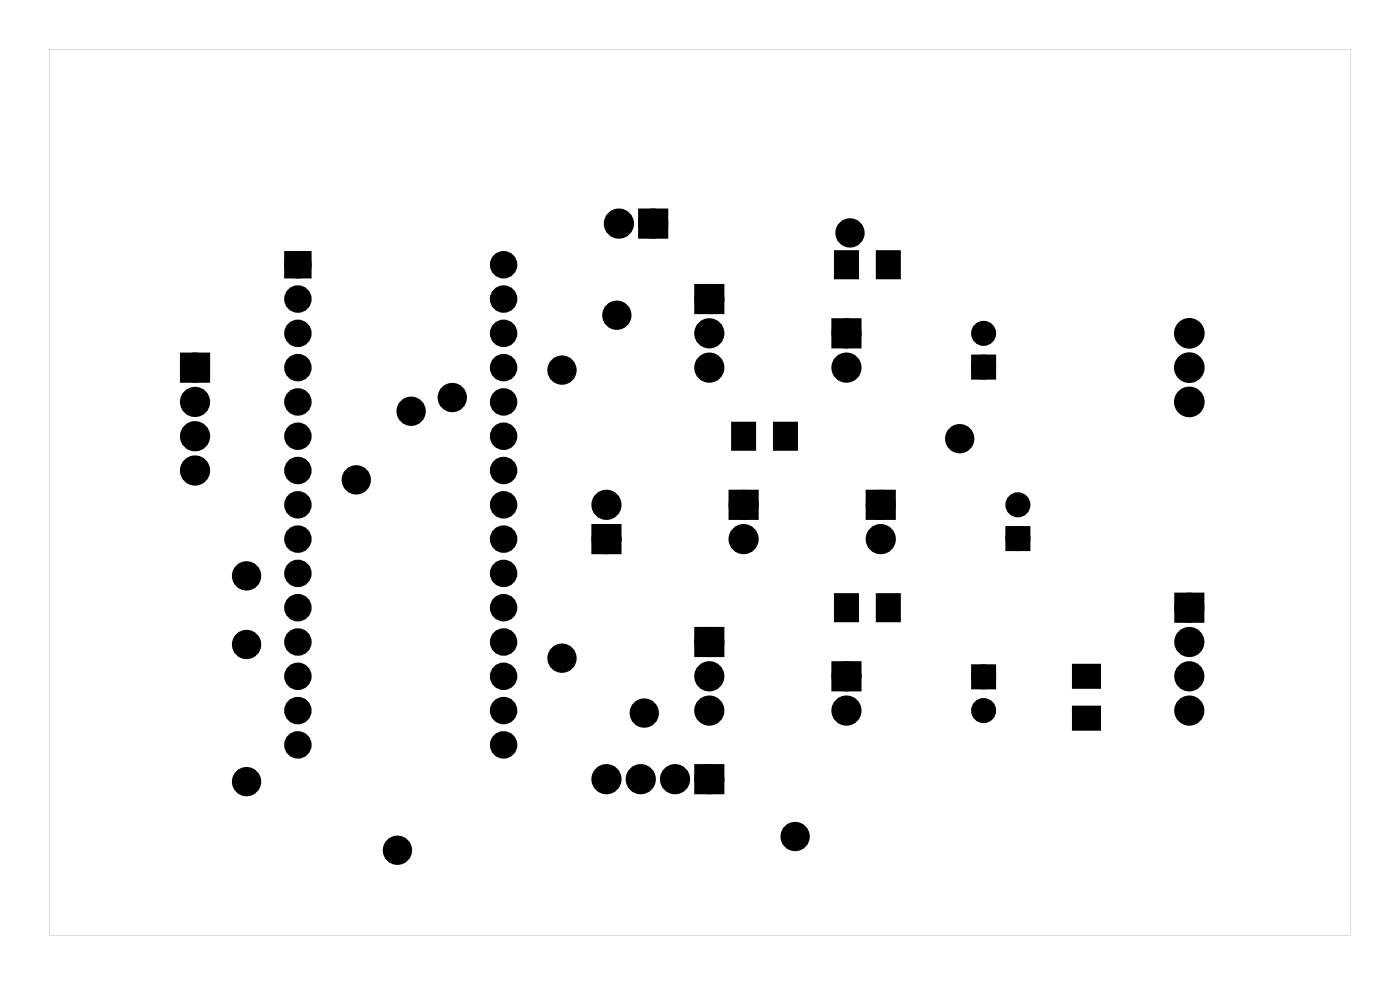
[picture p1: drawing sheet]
<svg xmlns="http://www.w3.org/2000/svg" width="104mm" height="73mm" viewBox="0 0 104 73" stroke-linecap="round" stroke-linejoin="round" font-family="sans-serif">
<g fill="#000">
<path d="M21.4 18.9h1.3v1.4h-1.3zM47.7 15.8h1.4v1.5h-1.4zM61.9 18.7h1.6v1.9h-1.6zM65 18.7h1.6v1.9h-1.6zM13.7 26.5h1.5v1.5h-1.5zM51.8 21.4h1.5v1.5h-1.5zM54.3 31.4h1.6v1.9h-1.6zM54.4 36.7h1.4v1.4h-1.4zM57.4 31.4h1.6v1.9h-1.6zM62 24h1.4v1.4h-1.4zM64.5 36.7h1.5v1.4h-1.5zM72.3 26.6h1.2v1.2h-1.2z"/>
<path d="M74.8 39.3h1.2v1.2h-1.2zM44.2 39.2h1.5v1.5h-1.5zM51.8 46.8h1.5v1.5h-1.5zM51.8 57h1.5v1.4h-1.5zM61.9 44.1h1.6v1.9h-1.6zM62 49.4h1.4v1.4h-1.4zM65 44.1h1.6v1.9h-1.6zM72.3 49.5h1.2v1.2h-1.2zM79.5 49.3h1.9v1.6h-1.9zM79.5 52.4h1.9v1.6h-1.9zM87.4 44.3h1.4v1.4h-1.4z"/>
<path d="M3.6 3.6h96.4v65.7h-96.4zM3.6 3.6v65.7h96.4v-65.7z"/>
</g>
<g fill="#000">
<circle cx="22.1" cy="19.6" r=".67"/>
<circle cx="37.3" cy="19.6" r=".67"/>
<circle cx="45.8" cy="16.6" r=".74"/>
<circle cx="48.4" cy="16.6" r=".74"/>
<circle cx="63" cy="17.3" r=".7"/>
<circle cx="14.4" cy="34.8" r=".74"/>
<circle cx="14.4" cy="29.8" r=".74"/>
<circle cx="14.4" cy="27.2" r=".74"/>
<circle cx="14.4" cy="32.3" r=".74"/>
<circle cx="22.1" cy="29.8" r=".67"/>
<circle cx="22.1" cy="34.8" r=".67"/>
<circle cx="22.1" cy="39.9" r=".67"/>
<circle cx="22.1" cy="22.1" r=".67"/>
<circle cx="22.1" cy="24.7" r=".67"/>
<circle cx="22.1" cy="37.4" r=".67"/>
<circle cx="22.1" cy="32.3" r=".67"/>
<circle cx="22.1" cy="27.2" r=".67"/>
<circle cx="26.4" cy="35.5" r=".7"/>
<circle cx="30.5" cy="30.5" r=".7"/>
<circle cx="33.5" cy="29.4" r=".7"/>
<circle cx="37.3" cy="39.9" r=".67"/>
<circle cx="37.3" cy="34.8" r=".67"/>
<circle cx="37.3" cy="29.8" r=".67"/>
<circle cx="37.3" cy="24.7" r=".67"/>
<circle cx="37.3" cy="22.1" r=".67"/>
<circle cx="37.3" cy="27.2" r=".67"/>
<circle cx="37.3" cy="37.4" r=".67"/>
<circle cx="37.3" cy="32.3" r=".67"/>
<circle cx="41.6" cy="27.4" r=".7"/>
<circle cx="44.9" cy="37.4" r=".74"/>
<circle cx="44.9" cy="39.9" r=".74"/>
<circle cx="45.7" cy="23.3" r=".7"/>
<circle cx="52.5" cy="22.1" r=".74"/>
<circle cx="52.5" cy="24.7" r=".74"/>
<circle cx="52.5" cy="27.2" r=".74"/>
<circle cx="55.1" cy="39.9" r=".74"/>
<circle cx="55.1" cy="37.4" r=".74"/>
<circle cx="62.7" cy="24.7" r=".74"/>
<circle cx="62.7" cy="27.2" r=".74"/>
<circle cx="65.2" cy="39.9" r=".74"/>
<circle cx="65.2" cy="37.4" r=".74"/>
<circle cx="71.1" cy="32.5" r=".7"/>
<circle cx="72.9" cy="24.7" r=".6"/>
<circle cx="72.9" cy="27.2" r=".6"/>
<circle cx="75.4" cy="37.4" r=".6"/>
<circle cx="75.4" cy="39.9" r=".6"/>
<circle cx="88.1" cy="29.8" r=".75"/>
<circle cx="88.1" cy="27.2" r=".75"/>
<circle cx="88.1" cy="24.7" r=".75"/>
<circle cx="18.3" cy="42.7" r=".7"/>
<circle cx="18.3" cy="47.7" r=".7"/>
<circle cx="18.3" cy="57.9" r=".7"/>
<circle cx="22.1" cy="47.5" r=".67"/>
<circle cx="22.1" cy="45" r=".67"/>
<circle cx="22.1" cy="50.1" r=".67"/>
<circle cx="22.1" cy="42.5" r=".67"/>
<circle cx="22.1" cy="55.2" r=".67"/>
<circle cx="22.1" cy="52.6" r=".67"/>
<circle cx="37.3" cy="47.5" r=".67"/>
<circle cx="37.3" cy="45" r=".67"/>
<circle cx="37.3" cy="50.1" r=".67"/>
<circle cx="37.3" cy="42.5" r=".67"/>
<circle cx="37.3" cy="55.2" r=".67"/>
<circle cx="37.3" cy="52.6" r=".67"/>
<circle cx="41.6" cy="48.7" r=".7"/>
<circle cx="44.9" cy="57.7" r=".74"/>
<circle cx="47.5" cy="57.7" r=".74"/>
<circle cx="47.7" cy="52.8" r=".7"/>
<circle cx="50" cy="57.7" r=".74"/>
<circle cx="52.5" cy="57.7" r=".74"/>
<circle cx="52.5" cy="52.6" r=".74"/>
<circle cx="52.5" cy="47.5" r=".74"/>
<circle cx="52.5" cy="50.1" r=".74"/>
<circle cx="62.7" cy="52.6" r=".74"/>
<circle cx="62.7" cy="50.1" r=".74"/>
<circle cx="72.9" cy="52.6" r=".6"/>
<circle cx="72.9" cy="50.1" r=".6"/>
<circle cx="88.1" cy="52.6" r=".74"/>
<circle cx="88.1" cy="45" r=".74"/>
<circle cx="88.1" cy="50.1" r=".74"/>
<circle cx="88.1" cy="47.5" r=".74"/>
<circle cx="29.4" cy="63" r=".7"/>
<circle cx="58.9" cy="62" r=".7"/>
</g>
<g fill="none" stroke="#000" stroke-width=".76" stroke-linecap="butt">
<path d="M47.7 15.8h1.4v1.5h-1.4zM13.7 26.5h1.5v1.5h-1.5zM44.2 39.2h1.5v1.5h-1.5zM51.8 21.4h1.5v1.5h-1.5zM54.4 36.7h1.4v1.4h-1.4zM62 24h1.4v1.4h-1.4zM64.5 36.7h1.5v1.4h-1.5zM51.8 46.8h1.5v1.5h-1.5zM51.8 57h1.5v1.4h-1.5zM62 49.4h1.4v1.4h-1.4zM87.4 44.3h1.4v1.4h-1.4z"/>
<circle cx="45.8" cy="16.6" r=".74"/>
<circle cx="48.4" cy="16.6" r=".74"/>
<circle cx="63" cy="17.3" r=".7"/>
<circle cx="14.4" cy="29.8" r=".74"/>
<circle cx="14.4" cy="27.2" r=".74"/>
<circle cx="14.4" cy="32.3" r=".74"/>
<circle cx="14.4" cy="34.8" r=".74"/>
<circle cx="26.4" cy="35.5" r=".7"/>
<circle cx="30.5" cy="30.5" r=".7"/>
<circle cx="33.5" cy="29.4" r=".7"/>
<circle cx="41.6" cy="27.4" r=".7"/>
<circle cx="44.9" cy="39.9" r=".74"/>
<circle cx="44.9" cy="37.4" r=".74"/>
<circle cx="45.7" cy="23.3" r=".7"/>
<circle cx="52.5" cy="24.7" r=".74"/>
<circle cx="52.5" cy="22.1" r=".74"/>
<circle cx="52.5" cy="27.2" r=".74"/>
<circle cx="55.1" cy="39.9" r=".74"/>
<circle cx="55.1" cy="37.4" r=".74"/>
<circle cx="62.7" cy="27.2" r=".74"/>
<circle cx="62.7" cy="24.7" r=".74"/>
<circle cx="65.2" cy="39.9" r=".74"/>
<circle cx="65.2" cy="37.4" r=".74"/>
<circle cx="71.1" cy="32.5" r=".7"/>
<circle cx="88.1" cy="29.8" r=".75"/>
<circle cx="88.1" cy="24.7" r=".75"/>
<circle cx="88.1" cy="27.2" r=".75"/>
<circle cx="18.3" cy="47.7" r=".7"/>
<circle cx="18.3" cy="57.9" r=".7"/>
<circle cx="18.3" cy="42.7" r=".7"/>
<circle cx="41.6" cy="48.7" r=".7"/>
<circle cx="44.9" cy="57.7" r=".74"/>
<circle cx="47.5" cy="57.7" r=".74"/>
<circle cx="47.7" cy="52.8" r=".7"/>
<circle cx="50" cy="57.7" r=".74"/>
<circle cx="52.5" cy="57.7" r=".74"/>
<circle cx="52.5" cy="50.1" r=".74"/>
<circle cx="52.5" cy="47.5" r=".74"/>
<circle cx="52.5" cy="52.6" r=".74"/>
<circle cx="62.7" cy="52.6" r=".74"/>
<circle cx="62.7" cy="50.1" r=".74"/>
<circle cx="88.1" cy="47.5" r=".74"/>
<circle cx="88.1" cy="45" r=".74"/>
<circle cx="88.1" cy="50.1" r=".74"/>
<circle cx="88.1" cy="52.6" r=".74"/>
<circle cx="29.4" cy="63" r=".7"/>
<circle cx="58.9" cy="62" r=".7"/>
</g>
<path d="M61.9 18.7h1.6v1.9h-1.6zM65 18.7h1.6v1.9h-1.6zM54.3 31.4h1.6v1.9h-1.6zM57.4 31.4h1.6v1.9h-1.6zM61.9 44.1h1.6v1.9h-1.6zM65 44.1h1.6v1.9h-1.6zM79.5 49.3h1.9v1.6h-1.9zM79.5 52.4h1.9v1.6h-1.9z" fill="none" stroke="#000" stroke-width=".25"/>
<g fill="none" stroke="#000" stroke-width=".69" stroke-linecap="butt">
<path d="M21.4 18.9h1.3v1.4h-1.3z"/>
<circle cx="22.1" cy="19.6" r=".67"/>
<circle cx="37.3" cy="19.6" r=".67"/>
<circle cx="22.1" cy="39.9" r=".67"/>
<circle cx="22.1" cy="37.4" r=".67"/>
<circle cx="22.1" cy="27.2" r=".67"/>
<circle cx="22.1" cy="34.8" r=".67"/>
<circle cx="22.1" cy="29.8" r=".67"/>
<circle cx="22.1" cy="32.3" r=".67"/>
<circle cx="22.1" cy="22.1" r=".67"/>
<circle cx="22.1" cy="24.7" r=".67"/>
<circle cx="37.3" cy="39.9" r=".67"/>
<circle cx="37.3" cy="37.4" r=".67"/>
<circle cx="37.3" cy="34.8" r=".67"/>
<circle cx="37.3" cy="29.8" r=".67"/>
<circle cx="37.3" cy="27.2" r=".67"/>
<circle cx="37.3" cy="32.3" r=".67"/>
<circle cx="37.3" cy="22.1" r=".67"/>
<circle cx="37.3" cy="24.7" r=".67"/>
<circle cx="22.1" cy="42.5" r=".67"/>
<circle cx="22.1" cy="45" r=".67"/>
<circle cx="22.1" cy="55.2" r=".67"/>
<circle cx="22.1" cy="47.5" r=".67"/>
<circle cx="22.1" cy="52.6" r=".67"/>
<circle cx="22.1" cy="50.1" r=".67"/>
<circle cx="37.3" cy="47.5" r=".67"/>
<circle cx="37.3" cy="42.5" r=".67"/>
<circle cx="37.3" cy="52.6" r=".67"/>
<circle cx="37.3" cy="55.2" r=".67"/>
<circle cx="37.3" cy="45" r=".67"/>
<circle cx="37.3" cy="50.1" r=".67"/>
</g>
<g fill="none" stroke="#000" stroke-width=".65" stroke-linecap="butt">
<path d="M72.3 26.6h1.2v1.2h-1.2zM74.8 39.3h1.2v1.2h-1.2zM72.3 49.5h1.2v1.2h-1.2z"/>
<circle cx="72.9" cy="27.2" r=".6"/>
<circle cx="72.9" cy="24.7" r=".6"/>
<circle cx="75.4" cy="39.9" r=".6"/>
<circle cx="75.4" cy="37.4" r=".6"/>
<circle cx="72.9" cy="52.6" r=".6"/>
<circle cx="72.9" cy="50.1" r=".6"/>
</g>
</svg>
